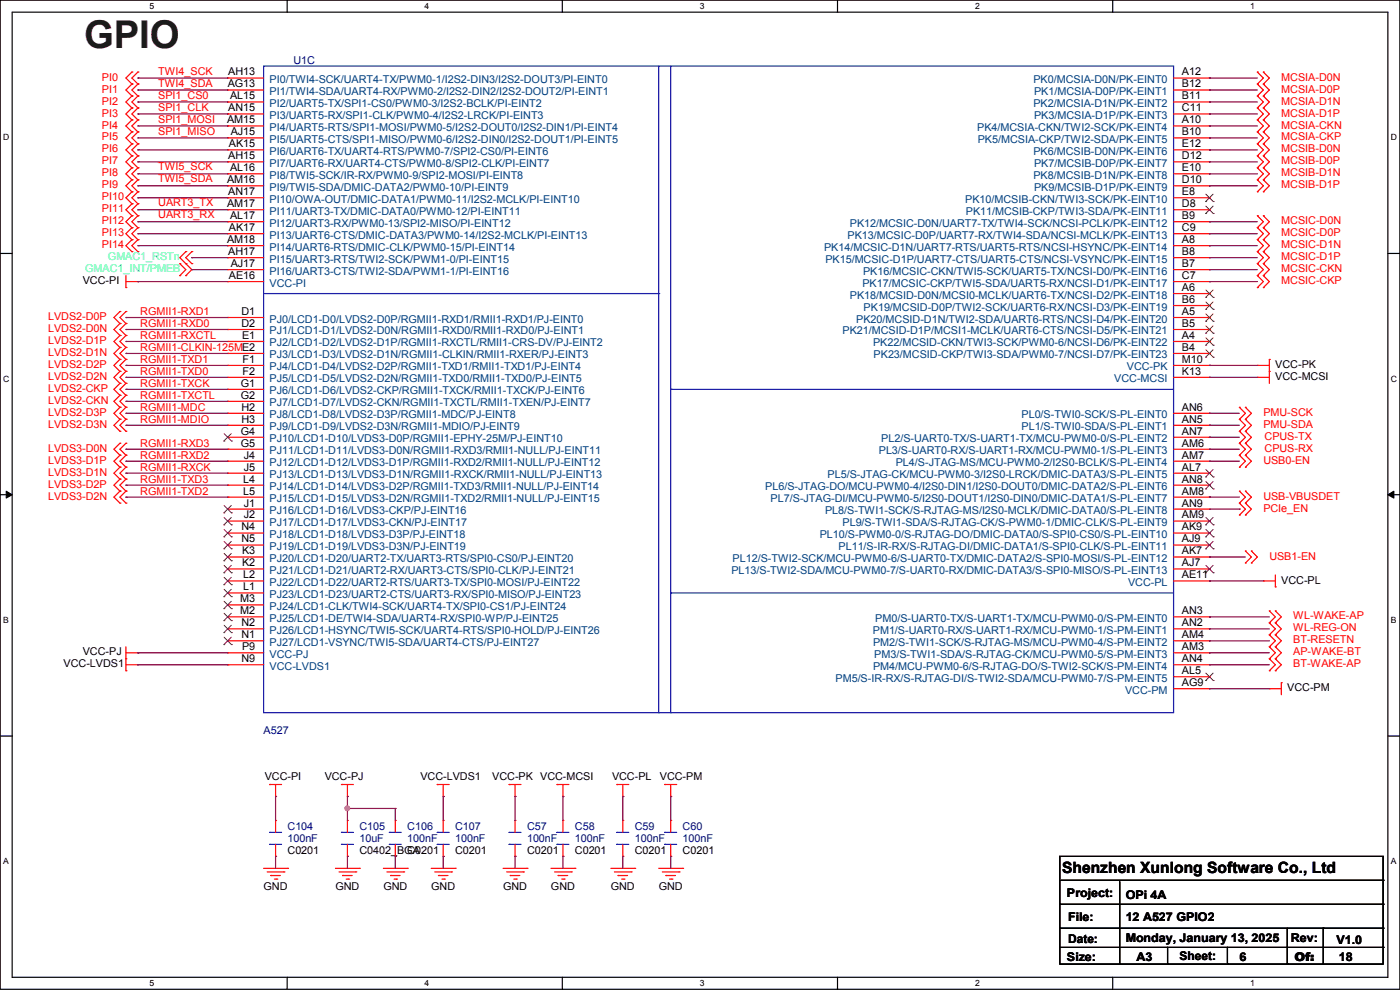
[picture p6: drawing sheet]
<svg xmlns="http://www.w3.org/2000/svg" width="297mm" height="210mm" viewBox="0 0 297 210" stroke-linecap="round" stroke-linejoin="round" font-family="sans-serif">
<defs><g id="words">
<text font-size="8.1" fill="#400000" x="17.8" y="10.1">GPIO</text>
<text font-size="3.3" x="225.3" y="185.3">Shenzhen Xunlong Software Co., Ltd</text>
<g font-size="2.5">
<text x="226.4" y="190.4">Project:</text>
<text x="238.8" y="190.6">OPi 4A</text>
<text x="226.6" y="195.5">File:</text>
<text x="238.8" y="195.5">12 A527 GPIO2</text>
<text x="226.4" y="203.8">Size:</text>
<text x="226.6" y="200">Date:</text>
<text x="238.8" y="199.8">Monday, January 13, 2025</text>
<text x="241.1" y="203.8">A3</text>
<text x="250.2" y="203.6">Sheet:</text>
<text x="262.9" y="203.8">6</text>
<text x="273.9" y="199.8">Rev:</text>
<text x="274.6" y="203.8">Of:</text>
<text x="283.5" y="200.3">V1.0</text>
<text x="284" y="203.8">18</text>
</g>
<g font-size="2.3" fill="#f00">
<text x="21.6" y="17.1">PI0</text>
<text x="33.6" y="15.8">TWI4_SCK</text>
<text x="271.8" y="17.1">MCSIA-D0N</text>
<text x="21.6" y="19.6">PI1</text>
<text x="21.6" y="22.2">PI2</text>
<text x="33.6" y="18.4">TWI4_SDA</text>
<text x="33.6" y="20.9">SPI1_CS0</text>
<text x="33.6" y="23.5">SPI1_CLK</text>
<text x="271.8" y="19.6">MCSIA-D0P</text>
<text x="271.8" y="22.2">MCSIA-D1N</text>
<text x="21.6" y="24.7">PI3</text>
<text x="21.6" y="27.3">PI4</text>
<text x="21.6" y="29.8">PI5</text>
<text x="33.6" y="26">SPI1_MOSI</text>
<text x="33.6" y="28.5">SPI1_MISO</text>
<text x="271.8" y="24.7">MCSIA-D1P</text>
<text x="271.8" y="27.3">MCSIA-CKN</text>
<text x="271.8" y="29.8">MCSIA-CKP</text>
<text x="21.6" y="32.3">PI6</text>
<text x="21.6" y="34.9">PI7</text>
<text x="271.8" y="32.3">MCSIB-D0N</text>
<text x="271.8" y="34.9">MCSIB-D0P</text>
<text x="21.6" y="37.4">PI8</text>
<text x="21.6" y="40">PI9</text>
<text x="33.6" y="36.2">TWI5_SCK</text>
<text x="33.6" y="38.7">TWI5_SDA</text>
<text x="271.8" y="37.4">MCSIB-D1N</text>
<text x="271.8" y="40">MCSIB-D1P</text>
<text x="21.6" y="42.5">PI10</text>
<text x="21.6" y="45">PI11</text>
<text x="21.6" y="47.6">PI12</text>
<text x="33.6" y="43.8">UART3_TX</text>
<text x="33.6" y="46.3">UART3_RX</text>
<text x="271.8" y="47.6">MCSIC-D0N</text>
<text x="21.6" y="50.1">PI13</text>
<text x="21.6" y="52.7">PI14</text>
<text x="271.8" y="50.1">MCSIC-D0P</text>
<text x="271.8" y="52.7">MCSIC-D1N</text>
<text x="271.8" y="55.2">MCSIC-D1P</text>
<text x="271.8" y="57.7">MCSIC-CKN</text>
<text x="271.8" y="60.3">MCSIC-CKP</text>
<text x="10.2" y="70.4">LVDS2-D0N</text>
<text x="10.2" y="67.9">LVDS2-D0P</text>
<text x="29.8" y="69.4">RGMII1-RXD0</text>
<text x="29.8" y="66.8">RGMII1-RXD1</text>
<text x="29.8" y="71.9">RGMII1-RXCTL</text>
<text x="10.2" y="75.5">LVDS2-D1N</text>
<text x="10.2" y="73">LVDS2-D1P</text>
<text x="29.8" y="77">RGMII1-TXD1</text>
<text x="29.8" y="74.5">RGMII1-CLKIN-125ME2</text>
<text x="10.2" y="83.1">LVDS2-CKP</text>
<text x="10.2" y="78.1">LVDS2-D2P</text>
<text x="10.2" y="80.6">LVDS2-D2N</text>
<text x="29.8" y="79.5">RGMII1-TXD0</text>
<text x="29.8" y="82.1">RGMII1-TXCK</text>
<text x="10.2" y="85.7">LVDS2-CKN</text>
<text x="10.2" y="88.2">LVDS2-D3P</text>
<text x="29.8" y="89.7">RGMII1-MDIO</text>
<text x="29.8" y="87.2">RGMII1-MDC</text>
<text x="29.8" y="84.6">RGMII1-TXCTL</text>
<text x="268" y="88.2">PMU-SCK</text>
<text x="10.2" y="90.8">LVDS2-D3N</text>
<text x="10.2" y="95.8">LVDS3-D0N</text>
<text x="29.8" y="94.8">RGMII1-RXD3</text>
<text x="268" y="90.8">PMU-SDA</text>
<text x="268.3" y="93.3">CPUS-TX</text>
<text x="268.3" y="95.8">CPUS-RX</text>
<text x="10.2" y="100.9">LVDS3-D1N</text>
<text x="10.2" y="98.4">LVDS3-D1P</text>
<text x="29.8" y="99.9">RGMII1-RXCK</text>
<text x="29.8" y="97.3">RGMII1-RXD2</text>
<text x="268" y="98.4">USB0-EN</text>
<text x="10.2" y="103.5">LVDS3-D2P</text>
<text x="10.2" y="106">LVDS3-D2N</text>
<text x="29.8" y="102.4">RGMII1-TXD3</text>
<text x="29.8" y="104.9">RGMII1-TXD2</text>
<text x="268" y="106">USB-VBUSDET</text>
<text x="268" y="108.5">PCIe_EN</text>
<text x="269.3" y="118.7">USB1-EN</text>
<text x="274.4" y="131.4">WL-WAKE-AP</text>
<text x="274.4" y="133.9">WL-REG-ON</text>
<text x="274.4" y="136.5">BT-RESETN</text>
<text x="274.4" y="139">AP-WAKE-BT</text>
<text x="274.4" y="141.6">BT-WAKE-AP</text>
</g>
<g font-size="2.3">
<text x="48.4" y="16">AH13</text>
<text x="250.7" y="16">A12</text>
<text x="48.3" y="18.5">AG13</text>
<text x="48.4" y="23.6">AN15</text>
<text x="48.8" y="21.1">AL15</text>
<text x="250.7" y="18.5">B12</text>
<text x="250.7" y="21.1">B11</text>
<text x="250.7" y="23.6">C11</text>
<text x="48.2" y="26.2">AM15</text>
<text x="48.9" y="28.7">AJ15</text>
<text x="250.7" y="26.2">A10</text>
<text x="250.7" y="28.7">B10</text>
<text x="48.4" y="33.8">AH15</text>
<text x="48.6" y="31.2">AK15</text>
<text x="250.7" y="31.2">E12</text>
<text x="250.7" y="33.8">D12</text>
<text x="48.2" y="38.9">AM16</text>
<text x="48.4" y="41.4">AN17</text>
<text x="48.8" y="36.3">AL16</text>
<text x="250.7" y="36.3">E10</text>
<text x="250.7" y="38.9">D10</text>
<text x="250.7" y="41.4">E8</text>
<text x="48.2" y="43.9">AM17</text>
<text x="48.8" y="46.5">AL17</text>
<text x="250.7" y="43.9">D8</text>
<text x="250.7" y="46.5">B9</text>
<text x="48.2" y="51.6">AM18</text>
<text x="48.6" y="49">AK17</text>
<text x="250.7" y="49">C9</text>
<text x="250.7" y="51.6">A8</text>
<text x="48.4" y="54.1">AH17</text>
<text x="48.6" y="59.2">AE16</text>
<text x="48.9" y="56.6">AJ17</text>
<text x="250.7" y="54.1">B8</text>
<text x="250.7" y="56.6">B7</text>
<text x="250.7" y="59.2">C7</text>
<text x="17.6" y="60.3">VCC-PI</text>
<text x="250.7" y="61.7">A6</text>
<text x="250.7" y="64.3">B6</text>
<text x="51.2" y="66.8">D1</text>
<text x="51.2" y="69.3">D2</text>
<text x="51.4" y="71.9">E1</text>
<text x="250.7" y="66.8">A5</text>
<text x="250.7" y="69.3">B5</text>
<text x="250.7" y="71.9">A4</text>
<text x="51.5" y="77">F1</text>
<text x="250.7" y="74.4">B4</text>
<text x="250.7" y="77">M10</text>
<text x="51.1" y="82">G1</text>
<text x="51.5" y="79.5">F2</text>
<text x="250.7" y="79.5">K13</text>
<text x="270.6" y="78.1">VCC-PK</text>
<text x="270.6" y="80.6">VCC-MCSI</text>
<text x="51.1" y="84.6">G2</text>
<text x="51.2" y="87.1">H2</text>
<text x="51.2" y="89.7">H3</text>
<text x="250.7" y="87.1">AN6</text>
<text x="250.7" y="89.7">AN5</text>
<text x="51.1" y="92.2">G4</text>
<text x="51.1" y="94.7">G5</text>
<text x="250.7" y="92.2">AN7</text>
<text x="250.7" y="94.7">AM6</text>
<text x="51.7" y="97.3">J4</text>
<text x="51.7" y="99.8">J5</text>
<text x="250.7" y="97.3">AM7</text>
<text x="250.7" y="99.8">AL7</text>
<text x="51.6" y="102.4">L4</text>
<text x="51.6" y="104.9">L5</text>
<text x="51.7" y="107.4">J1</text>
<text x="250.7" y="102.4">AN8</text>
<text x="250.7" y="104.9">AM8</text>
<text x="250.7" y="107.4">AN9</text>
<text x="51.2" y="112.5">N4</text>
<text x="51.7" y="110">J2</text>
<text x="250.7" y="110">AM9</text>
<text x="250.7" y="112.5">AK9</text>
<text x="51.2" y="115.1">N5</text>
<text x="51.4" y="117.6">K3</text>
<text x="250.7" y="115.1">AJ9</text>
<text x="250.7" y="117.6">AK7</text>
<text x="51.4" y="120.1">K2</text>
<text x="51.6" y="122.7">L2</text>
<text x="51.6" y="125.2">L1</text>
<text x="250.7" y="120.1">AJ7</text>
<text x="250.7" y="122.7">AE11</text>
<text x="271.8" y="123.8">VCC-PL</text>
<text x="51" y="127.8">M3</text>
<text x="51" y="130.3">M2</text>
<text x="250.7" y="130.3">AN3</text>
<text x="51.2" y="132.8">N2</text>
<text x="51.2" y="135.4">N1</text>
<text x="51.4" y="137.9">P9</text>
<text x="250.7" y="132.8">AN2</text>
<text x="250.7" y="135.4">AM4</text>
<text x="250.7" y="137.9">AM3</text>
<text x="13.5" y="141.6">VCC-LVDS1</text>
<text x="17.6" y="139">VCC-PJ</text>
<text x="51.2" y="140.5">N9</text>
<text x="250.7" y="140.5">AN4</text>
<text x="250.7" y="143">AL5</text>
<text x="250.7" y="145.5">AG9</text>
<text x="273.1" y="146.6">VCC-PM</text>
<text x="56.2" y="165.4">VCC-PI</text>
<text x="68.9" y="165.4">VCC-PJ</text>
<text x="89.2" y="165.4">VCC-LVDS1</text>
<text x="104.4" y="165.4">VCC-PK VCC-MCSI</text>
<text x="129.8" y="165.4">VCC-PL</text>
<text x="140" y="165.4">VCC-PM</text>
<text x="61" y="181.2">C0201</text>
<text x="76.2" y="181.2">C0402_</text>
<text x="84.2" y="181.2">BGA</text>
<text x="86.4" y="181.2">C0201</text>
<text x="96.6" y="181.2">C0201</text>
<text x="111.8" y="181.2">C0201</text>
<text x="122" y="181.2">C0201</text>
<text x="134.7" y="181.2">C0201</text>
<text x="144.8" y="181.2">C0201</text>
<text x="55.9" y="188.8">GND</text>
<text x="71.2" y="188.8">GND</text>
<text x="81.3" y="188.8">GND</text>
<text x="91.5" y="188.8">GND</text>
<text x="106.7" y="188.8">GND</text>
<text x="116.9" y="188.8">GND</text>
<text x="129.6" y="188.8">GND</text>
<text x="139.7" y="188.8">GND</text>
</g>
<g font-size="2.3" fill="#004080">
<text x="57.2" y="17.6">PI0/TWI4-SCK/UART4-TX/PWM0-1/I2S2-DIN3/I2S2-DOUT3/PI-EINT0</text>
<text x="219.2" y="17.6">PK0/MCSIA-D0N/PK-EINT0</text>
<text x="57.2" y="20.2">PI1/TWI4-SDA/UART4-RX/PWM0-2/I2S2-DIN2/I2S2-DOUT2/PI-EINT1</text>
<text x="57.2" y="22.7">PI2/UART5-TX/SPI1-CS0/PWM0-3/I2S2-BCLK/PI-EINT2</text>
<text x="219.2" y="22.7">PK2/MCSIA-D1N/PK-EINT2</text>
<text x="219.4" y="20.2">PK1/MCSIA-D0P/PK-EINT1</text>
<text x="57.2" y="25.2">PI3/UART5-RX/SPI1-CLK/PWM0-4/I2S2-LRCK/PI-EINT3</text>
<text x="57.2" y="27.8">PI4/UART5-RTS/SPI1-MOSI/PWM0-5/I2S2-DOUT0/I2S2-DIN1/PI-EINT4</text>
<text x="207.3" y="27.8">PK4/MCSIA-CKN/TWI2-SCK/PK-EINT4</text>
<text x="219.4" y="25.2">PK3/MCSIA-D1P/PK-EINT3</text>
<text x="57.2" y="30.3">PI5/UART5-CTS/SPI1-MISO/PWM0-6/I2S2-DIN0/I2S2-DOUT1/PI-EINT5</text>
<text x="57.2" y="32.9">PI6/UART6-TX/UART4-RTS/PWM0-7/SPI2-CS0/PI-EINT6</text>
<text x="57.2" y="35.4">PI7/UART6-RX/UART4-CTS/PWM0-8/SPI2-CLK/PI-EINT7</text>
<text x="207.4" y="30.3">PK5/MCSIA-CKP/TWI2-SDA/PK-EINT5</text>
<text x="219.2" y="32.9">PK6/MCSIB-D0N/PK-EINT6</text>
<text x="219.4" y="35.4">PK7/MCSIB-D0P/PK-EINT7</text>
<text x="57.2" y="37.9">PI8/TWI5-SCK/IR-RX/PWM0-9/SPI2-MOSI/PI-EINT8</text>
<text x="57.2" y="40.5">PI9/TWI5-SDA/DMIC-DATA2/PWM0-10/PI-EINT9</text>
<text x="219.2" y="37.9">PK8/MCSIB-D1N/PK-EINT8</text>
<text x="219.4" y="40.5">PK9/MCSIB-D1P/PK-EINT9</text>
<text x="57.2" y="43">PI10/OWA-OUT/DMIC-DATA1/PWM0-11/I2S2-MCLK/PI-EINT10</text>
<text x="57.2" y="45.6">PI11/UART3-TX/DMIC-DATA0/PWM0-12/PI-EINT11</text>
<text x="204.8" y="43">PK10/MCSIB-CKN/TWI3-SCK/PK-EINT10</text>
<text x="204.9" y="45.6">PK11/MCSIB-CKP/TWI3-SDA/PK-EINT11</text>
<text x="57.2" y="48.1">PI12/UART3-RX/PWM0-13/SPI2-MISO/PI-EINT12</text>
<text x="57.2" y="50.6">PI13/UART6-CTS/DMIC-DATA3/PWM0-14/I2S2-MCLK/PI-EINT13</text>
<text x="57.2" y="53.2">PI14/UART6-RTS/DMIC-CLK/PWM0-15/PI-EINT14</text>
<text x="174.8" y="53.2">PK14/MCSIC-D1N/UART7-RTS/UART5-RTS/NCSI-HSYNC/PK-EINT14</text>
<text x="179.8" y="50.6">PK13/MCSIC-D0P/UART7-RX/TWI4-SDA/NCSI-MCLK/PK-EINT13</text>
<text x="180.3" y="48.1">PK12/MCSIC-D0N/UART7-TX/TWI4-SCK/NCSI-PCLK/PK-EINT12</text>
<text x="57.2" y="55.7">PI15/UART3-RTS/TWI2-SCK/PWM1-0/PI-EINT15</text>
<text x="57.2" y="58.3">PI16/UART3-CTS/TWI2-SDA/PWM1-1/PI-EINT16</text>
<text x="175.1" y="55.7">PK15/MCSIC-D1P/UART7-CTS/UART5-CTS/NCSI-VSYNC/PK-EINT15</text>
<text x="183.1" y="58.3">PK16/MCSIC-CKN/TWI5-SCK/UART5-TX/NCSI-D0/PK-EINT16</text>
<text x="57.2" y="60.8">VCC-PI</text>
<text x="180.3" y="63.3">PK18/MCSID-D0N/MCSI0-MCLK/UART6-TX/NCSI-D2/PK-EINT18</text>
<text x="183" y="60.8">PK17/MCSIC-CKP/TWI5-SDA/UART5-RX/NCSI-D1/PK-EINT17</text>
<text x="183.2" y="65.9">PK19/MCSID-D0P/TWI2-SCK/UART6-RX/NCSI-D3/PK-EINT19</text>
<text x="57.2" y="68.4">PJ0/LCD1-D0/LVDS2-D0P/RGMII1-RXD1/RMII1-RXD1/PJ-EINT0</text>
<text x="57.2" y="71">PJ1/LCD1-D1/LVDS2-D0N/RGMII1-RXD0/RMII1-RXD0/PJ-EINT1</text>
<text x="178.7" y="71">PK21/MCSID-D1P/MCSI1-MCLK/UART6-CTS/NCSI-D5/PK-EINT21</text>
<text x="181.7" y="68.4">PK20/MCSID-D1N/TWI2-SDA/UART6-RTS/NCSI-D4/PK-EINT20</text>
<text x="57.2" y="73.5">PJ2/LCD1-D2/LVDS2-D1P/RGMII1-RXCTL/RMII1-CRS-DV/PJ-EINT2</text>
<text x="57.2" y="76">PJ3/LCD1-D3/LVDS2-D1N/RGMII1-CLKIN/RMII1-RXER/PJ-EINT3</text>
<text x="185.2" y="73.5">PK22/MCSID-CKN/TWI3-SCK/PWM0-6/NCSI-D6/PK-EINT22</text>
<text x="185.3" y="76">PK23/MCSID-CKP/TWI3-SDA/PWM0-7/NCSI-D7/PK-EINT23</text>
<text x="57.2" y="78.6">PJ4/LCD1-D4/LVDS2-D2P/RGMII1-TXD1/RMII1-TXD1/PJ-EINT4</text>
<text x="57.2" y="81.1">PJ5/LCD1-D5/LVDS2-D2N/RGMII1-TXD0/RMII1-TXD0/PJ-EINT5</text>
<text x="57.2" y="83.7">PJ6/LCD1-D6/LVDS2-CKP/RGMII1-TXCK/RMII1-TXCK/PJ-EINT6</text>
<text x="236.4" y="81.1">VCC-MCSI</text>
<text x="239.1" y="78.6">VCC-PK</text>
<text x="57.2" y="86.2">PJ7/LCD1-D7/LVDS2-CKN/RGMII1-TXCTL/RMII1-TXEN/PJ-EINT7</text>
<text x="57.2" y="88.7">PJ8/LCD1-D8/LVDS2-D3P/RGMII1-MDC/PJ-EINT8</text>
<text x="216.7" y="88.7">PL0/S-TWI0-SCK/S-PL-EINT0</text>
<text x="57.2" y="91.3">PJ9/LCD1-D9/LVDS2-D3N/RGMII1-MDIO/PJ-EINT9</text>
<text x="57.2" y="93.8">PJ10/LCD1-D10/LVDS3-D0P/RGMII1-EPHY-25M/PJ-EINT10</text>
<text x="186.9" y="93.8">PL2/S-UART0-TX/S-UART1-TX/MCU-PWM0-0/S-PL-EINT2</text>
<text x="216.7" y="91.3">PL1/S-TWI0-SDA/S-PL-EINT1</text>
<text x="57.2" y="96.4">PJ11/LCD1-D11/LVDS3-D0N/RGMII1-RXD3/RMII1-NULL/PJ-EINT11</text>
<text x="57.2" y="98.9">PJ12/LCD1-D12/LVDS3-D1P/RGMII1-RXD2/RMII1-NULL/PJ-EINT12</text>
<text x="57.2" y="101.4">PJ13/LCD1-D13/LVDS3-D1N/RGMII1-RXCK/RMII1-NULL/PJ-EINT13</text>
<text x="175.6" y="101.4">PL5/S-JTAG-CK/MCU-PWM0-3/I2S0-LRCK/DMIC-DATA3/S-PL-EINT5</text>
<text x="186.4" y="96.4">PL3/S-UART0-RX/S-UART1-RX/MCU-PWM0-1/S-PL-EINT3</text>
<text x="190" y="98.9">PL4/S-JTAG-MS/MCU-PWM0-2/I2S0-BCLK/S-PL-EINT4</text>
<text x="57.2" y="104">PJ14/LCD1-D14/LVDS3-D2P/RGMII1-TXD3/RMII1-NULL/PJ-EINT14</text>
<text x="57.2" y="106.5">PJ15/LCD1-D15/LVDS3-D2N/RGMII1-TXD2/RMII1-NULL/PJ-EINT15</text>
<text x="162.3" y="104">PL6/S-JTAG-DO/MCU-PWM0-4/I2S0-DIN1/I2S0-DOUT0/DMIC-DATA2/S-PL-EINT6</text>
<text x="163.5" y="106.5">PL7/S-JTAG-DI/MCU-PWM0-5/I2S0-DOUT1/I2S0-DIN0/DMIC-DATA1/S-PL-EINT7</text>
<text x="57.2" y="109.1">PJ16/LCD1-D16/LVDS3-CKP/PJ-EINT16</text>
<text x="57.2" y="111.6">PJ17/LCD1-D17/LVDS3-CKN/PJ-EINT17</text>
<text x="175" y="109.1">PL8/S-TWI1-SCK/S-RJTAG-MS/I2S0-MCLK/DMIC-DATA0/S-PL-EINT8</text>
<text x="178.7" y="111.6">PL9/S-TWI1-SDA/S-RJTAG-CK/S-PWM0-1/DMIC-CLK/S-PL-EINT9</text>
<text x="57.2" y="114.1">PJ18/LCD1-D18/LVDS3-D3P/PJ-EINT18</text>
<text x="57.2" y="116.7">PJ19/LCD1-D19/LVDS3-D3N/PJ-EINT19</text>
<text x="57.2" y="119.2">PJ20/LCD1-D20/UART2-TX/UART3-RTS/SPI0-CS0/PJ-EINT20</text>
<text x="155.4" y="119.2">PL12/S-TWI2-SCK/MCU-PWM0-6/S-UART0-TX/DMIC-DATA2/S-SPI0-MOSI/S-PL-EINT12</text>
<text x="173.9" y="114.1">PL10/S-PWM0-0/S-RJTAG-DO/DMIC-DATA0/S-SPI0-CS0/S-PL-EINT10</text>
<text x="177.9" y="116.7">PL11/S-IR-RX/S-RJTAG-DI/DMIC-DATA1/S-SPI0-CLK/S-PL-EINT11</text>
<text x="57.2" y="121.8">PJ21/LCD1-D21/UART2-RX/UART3-CTS/SPI0-CLK/PJ-EINT21</text>
<text x="57.2" y="124.3">PJ22/LCD1-D22/UART2-RTS/UART3-TX/SPI0-MOSI/PJ-EINT22</text>
<text x="155.2" y="121.8">PL13/S-TWI2-SDA/MCU-PWM0-7/S-UART0-RX/DMIC-DATA3/S-SPI0-MISO/S-PL-EINT13</text>
<text x="239.3" y="124.3">VCC-PL</text>
<text x="57.2" y="126.8">PJ23/LCD1-D23/UART2-CTS/UART3-RX/SPI0-MISO/PJ-EINT23</text>
<text x="57.2" y="129.4">PJ24/LCD1-CLK/TWI4-SCK/UART4-TX/SPI0-CS1/PJ-EINT24</text>
<text x="57.2" y="131.9">PJ25/LCD1-DE/TWI4-SDA/UART4-RX/SPI0-WP/PJ-EINT25</text>
<text x="185.7" y="131.9">PM0/S-UART0-TX/S-UART1-TX/MCU-PWM0-0/S-PM-EINT0</text>
<text x="57.2" y="134.5">PJ26/LCD1-HSYNC/TWI5-SCK/UART4-RTS/SPI0-HOLD/PJ-EINT26</text>
<text x="57.2" y="137">PJ27/LCD1-VSYNC/TWI5-SDA/UART4-CTS/PJ-EINT27</text>
<text x="185.2" y="134.5">PM1/S-UART0-RX/S-UART1-RX/MCU-PWM0-1/S-PM-EINT1</text>
<text x="185.2" y="137">PM2/S-TWI1-SCK/S-RJTAG-MS/MCU-PWM0-4/S-PM-EINT2</text>
<text x="57.2" y="139.5">VCC-PJ</text>
<text x="57.2" y="142.1">VCC-LVDS1</text>
<text x="185.2" y="142.1">PM4/MCU-PWM0-6/S-RJTAG-DO/S-TWI2-SCK/S-PM-EINT4</text>
<text x="185.5" y="139.5">PM3/S-TWI1-SDA/S-RJTAG-CK/MCU-PWM0-5/S-PM-EINT3</text>
<text x="177.2" y="144.6">PM5/S-IR-RX/S-RJTAG-DI/S-TWI2-SDA/MCU-PWM0-7/S-PM-EINT5</text>
<text x="238.7" y="147.2">VCC-PM</text>
</g>
<g font-size="2.3" fill="#000080">
<text x="62.3" y="13.5">U1C</text>
<text x="55.9" y="155.8">A527</text>
<text x="61" y="176.1">C104</text>
<text x="61" y="178.6">100nF</text>
<text x="76.2" y="176.1">C105</text>
<text x="76.2" y="178.6">10uF</text>
<text x="86.4" y="176.1">C106</text>
<text x="86.4" y="178.6">100nF</text>
<text x="96.6" y="176.1">C107</text>
<text x="96.6" y="178.6">100nF</text>
<text x="111.8" y="176.1">C57</text>
<text x="111.8" y="178.6">100nF</text>
<text x="122" y="176.1">C58</text>
<text x="122" y="178.6">100nF</text>
<text x="134.7" y="176.1">C59</text>
<text x="134.7" y="178.6">100nF</text>
<text x="144.8" y="176.1">C60</text>
<text x="144.8" y="178.6">100nF</text>
</g>
<g font-size="2.3" fill="#00ff80">
<text x="18.1" y="57.7">GMAC1_INT/PMEB</text>
<text x="22.9" y="55.2">GMAC1_RSTn</text>
</g>
<g font-size="1.8">
<text x="31.7" y="1.9">5</text>
<text x="90.1" y="1.9">4</text>
<text x="148.5" y="1.9">3</text>
<text x="206.8" y="1.9">2</text>
<text x="265.2" y="1.9">1</text>
<text x=".7" y="29.8">D</text>
<text x="295.1" y="29.8">D</text>
<text x=".7" y="80.9">C</text>
<text x="295.1" y="80.9">C</text>
<text x=".7" y="132.1">B</text>
<text x="295.1" y="132.1">B</text>
<text x=".7" y="183.3">A</text>
<text x="295.1" y="183.3">A</text>
<text x="31.7" y="209.2">5</text>
<text x="90.1" y="209.2">4</text>
<text x="148.5" y="209.2">3</text>
<text x="206.8" y="209.2">2</text>
<text x="265.2" y="209.2">1</text>
</g>
</g></defs>
<g fill="none" stroke="#000" stroke-width=".25">
<path d="M0 0h297v209.8h-297zM2.6 2.6h291.8v204.7h-291.8zM60.9 0v2.6M119.3 0v2.6M177.7 0v2.6M236.1 0v2.6M0 53.8h2.6M294.4 53.8h2.6M0 104.9h2.6M294.4 104.9h2.6M0 156.1h2.6M294.4 156.1h2.6"/>
<path d="M224.8 181.7h68.6v22.8h-68.6zM224.8 191.8h68.6M224.8 196.9h68.6M225.1 186.7h68.3M237.5 187v17.5M273.1 196.9v7.6M280.7 196.9h.1M280.7 196.9v7.6M293.4 186.7h.1M293.4 191.8h.1M293.4 196.9h.1M60.9 207.3v2.5"/>
<path d="M119.3 207.3v2.5M177.7 207.3v2.5M224.8 201h68.6M236.1 207.3v2.5M237.5 204.5h.1M247.7 204.5h.1M247.7 201v3.5M260.4 204.5h.1M260.4 201v3.5M273.1 204.5h.1M293.4 201h.1"/>
</g>
<path d="M1.3 104.2l1.3 .7-1.3 .8zM294.4 104.9l1.3-.7v1.5z" fill="#000"/>
<path d="M1.3 104.2l1.3 .7-1.3 .8zM294.4 104.9l1.3-.7v1.5z" fill="none" stroke="#000" stroke-width=".21"/>
<g fill="none" stroke="#f00" stroke-width=".25">
<path d="M28 15.3h.1M28 17.8h.1M28 15.3l-1.3 1.3 1.3 1.2M28 17.8l-1.3 1.3 1.3 1.3M29.3 15.3h.1M29.3 17.8h.1M29.3 15.3l-1.3 1.3 1.3 1.2M29.3 17.8l-1.3 1.3 1.3 1.3M48.3 16.6h.1M48.3 19.1h.1M48.3 16.6h7.6M48.3 19.1h7.6"/>
<path d="M249 16.6h7.6M249 19.1h7.6M256.6 16.6h.1M256.6 19.1h.1M266.7 17.8h.1M266.7 15.3h.1M266.7 15.3l1.3 1.3-1.3 1.2M266.7 17.8l1.3 1.3-1.3 1.3M268 17.8h.1M268 15.3h.1M268 15.3l1.3 1.3-1.3 1.2M268 17.8l1.3 1.3-1.3 1.3"/>
<path d="M28 20.4h.1M28 22.9h.1M28 25.4h.1M28 28h.1M28 30.5h.1M28 33.1h.1M28 35.6h.1M28 38.1h.1M28 20.4l-1.3 1.2 1.3 1.3M28 22.9l-1.3 1.3 1.3 1.2M28 25.4l-1.3 1.3 1.3 1.3M28 28l-1.3 1.3 1.3 1.2"/>
<path d="M28 30.5l-1.3 1.3 1.3 1.3M28 33.1l-1.3 1.2 1.3 1.3M28 35.6l-1.3 1.3 1.3 1.2M28 38.1l-1.3 1.3 1.3 1.3M29.3 20.4h.1M29.3 22.9h.1M29.3 25.4h.1M29.3 28h.1M29.3 30.5h.1M29.3 33.1h.1M29.3 35.6h.1M29.3 38.1h.1"/>
<path d="M29.3 20.4l-1.3 1.2 1.3 1.3M29.3 22.9l-1.3 1.3 1.3 1.2M29.3 25.4l-1.3 1.3 1.3 1.3M29.3 28l-1.3 1.3 1.3 1.2M29.3 30.5l-1.3 1.3 1.3 1.3M29.3 33.1l-1.3 1.2 1.3 1.3M29.3 35.6l-1.3 1.3 1.3 1.2M29.3 38.1l-1.3 1.3 1.3 1.3M48.3 21.6h.1M48.3 24.2h.1M48.3 26.7h.1M48.3 29.3h.1"/>
<path d="M48.3 31.8h.1M48.3 34.3h.1M48.3 36.9h.1M48.3 39.4h.1M48.3 21.6h7.6M48.3 24.2h7.6M48.3 26.7h7.6M48.3 29.3h7.6M48.3 31.8h7.6M48.3 34.3h7.6M48.3 36.9h7.6M48.3 39.4h7.6"/>
<path d="M249 21.6h7.6M249 24.2h7.6M249 26.7h7.6M249 29.3h7.6M249 31.8h7.6M249 34.3h7.6M249 36.9h7.6M249 39.4h7.6M256.6 21.6h.1M256.6 24.2h.1M256.6 26.7h.1M256.6 29.3h.1"/>
<path d="M256.6 31.8h.1M256.6 34.3h.1M256.6 36.9h.1M256.6 39.4h.1M266.7 20.4h.1M266.7 22.9h.1M266.7 25.4h.1M266.7 28h.1M266.7 30.5h.1M266.7 33.1h.1M266.7 35.6h.1M266.7 38.1h.1"/>
<path d="M266.7 20.4l1.3 1.2-1.3 1.3M266.7 22.9l1.3 1.3-1.3 1.2M266.7 25.4l1.3 1.3-1.3 1.3M266.7 28l1.3 1.3-1.3 1.2M266.7 30.5l1.3 1.3-1.3 1.3M266.7 33.1l1.3 1.2-1.3 1.3M266.7 35.6l1.3 1.3-1.3 1.2M266.7 38.1l1.3 1.3-1.3 1.3M268 20.4h.1M268 22.9h.1M268 25.4h.1M268 28h.1"/>
<path d="M268 30.5h.1M268 33.1h.1M268 35.6h.1M268 38.1h.1M268 20.4l1.3 1.2-1.3 1.3M268 22.9l1.3 1.3-1.3 1.2M268 25.4l1.3 1.3-1.3 1.3M268 28l1.3 1.3-1.3 1.2M268 30.5l1.3 1.3-1.3 1.3M268 33.1l1.3 1.2-1.3 1.3M268 35.6l1.3 1.3-1.3 1.2M268 38.1l1.3 1.3-1.3 1.3"/>
<path d="M26.7 59.7h2.6M26.7 58.5v2.5M28 40.7h.1M28 43.2h.1M28 45.8h.1M28 48.3h.1M28 50.8h.1M28 53.4h.1M28 40.7l-1.3 1.3 1.3 1.2M28 43.2l-1.3 1.3 1.3 1.3M28 45.8l-1.3 1.2 1.3 1.3M28 48.3l-1.3 1.3 1.3 1.2"/>
<path d="M28 50.8l-1.3 1.3 1.3 1.3M29.3 59.7h.1M29.3 40.7h.1M29.3 43.2h.1M29.3 45.8h.1M29.3 48.3h.1M29.3 50.8h.1M29.3 53.4h.1M29.3 40.7l-1.3 1.3 1.3 1.2M29.3 43.2l-1.3 1.3 1.3 1.3M29.3 45.8l-1.3 1.2 1.3 1.3M29.3 48.3l-1.3 1.3 1.3 1.2"/>
<path d="M29.3 50.8l-1.3 1.3 1.3 1.3M38.1 58.5h.1M38.1 55.9h.1M38.1 55.9l1.3 1.3-1.3 1.3M39.4 53.4h.1M39.4 55.9h.1M39.4 58.5h.1M39.4 53.4l-1.3 1.3 2.6 2.5-1.3 1.3M40.7 53.4h.1M40.7 55.9h.1M40.7 53.4l-1.3 1.3 1.3 1.2M48.3 42h.1"/>
<path d="M48.3 44.5h.1M48.3 47h.1M48.3 49.6h.1M48.3 52.1h.1M48.3 54.7h.1M48.3 57.2h.1M48.3 59.7h.1M48.3 59.7h7.6M48.3 42h7.6M48.3 44.5h7.6M48.3 47h7.6M48.3 49.6h7.6"/>
<path d="M48.3 52.1h7.6M48.3 54.7h7.6M48.3 57.2h7.6M249 59.7h7.6M249 42h7.6M249 44.5h7.6M249 47h7.6M249 49.6h7.6M249 52.1h7.6M249 54.7h7.6M249 57.2h7.6M256.6 42h.1"/>
<path d="M256.6 44.5h.1M256.6 47h.1M256.6 49.6h.1M256.6 52.1h.1M256.6 54.7h.1M256.6 57.2h.1M256.6 59.7h.1M266.7 40.7h.1M266.7 48.3h.1M266.7 45.8h.1M266.7 50.8h.1M266.7 53.4h.1"/>
<path d="M266.7 55.9h.1M266.7 58.5h.1M266.7 45.8l1.3 1.2-1.3 1.3M266.7 48.3l1.3 1.3-1.3 1.2M266.7 50.8l1.3 1.3-1.3 1.3M266.7 53.4l1.3 1.3-1.3 1.2M266.7 55.9l1.3 1.3-1.3 1.3M266.7 58.5l1.3 1.2-1.3 1.3M268 40.7h.1M268 48.3h.1M268 45.8h.1M268 50.8h.1"/>
<path d="M268 53.4h.1M268 55.9h.1M268 58.5h.1M268 45.8l1.3 1.2-1.3 1.3M268 48.3l1.3 1.3-1.3 1.2M268 50.8l1.3 1.3-1.3 1.3M268 53.4l1.3 1.3-1.3 1.2M268 55.9l1.3 1.3-1.3 1.3M268 58.5l1.3 1.2-1.3 1.3M25.4 68.6h.1M25.4 71.2h.1M25.4 66.1h.1"/>
<path d="M25.4 73.7h.1M25.4 76.2h.1M25.4 78.8h.1M25.4 68.6l-1.2 1.3 1.2 1.3M25.4 71.2l-1.2 1.2 1.2 1.3M25.4 66.1l-1.2 1.3 1.2 1.2M25.4 73.7l-1.2 1.3 1.2 1.2M25.4 76.2l-1.2 1.3 1.2 1.3M25.4 78.8l-1.2 1.3 1.2 1.2M26.7 61h.1M26.7 68.6h.1M26.7 71.2h.1"/>
<path d="M26.7 66.1h.1M26.7 73.7h.1M26.7 76.2h.1M26.7 78.8h.1M26.7 66.1l-1.3 1.3 1.3 1.2M26.7 71.2l-1.3 1.2 1.3 1.3M26.7 68.6l-1.3 1.3 1.3 1.3M26.7 73.7l-1.3 1.3 1.3 1.2M26.7 76.2l-1.3 1.3 1.3 1.3M26.7 78.8l-1.3 1.3 1.3 1.2M48.3 67.4h.1M48.3 69.9h.1"/>
<path d="M48.3 72.4h.1M48.3 75h.1M48.3 77.5h.1M48.3 77.5h7.6M48.3 67.4h7.6M48.3 69.9h7.6M48.3 72.4h7.6M48.3 75h7.6M249 77.5h7.6M249 67.4h7.6M249 69.9h7.6M249 72.4h7.6"/>
<path d="M249 75h7.6M249 62.3h7.6M249 64.8h7.6M256.6 62.3h.1M256.6 64.8h.1M256.6 67.4h.1M256.6 69.9h.1M256.6 72.4h.1M256.6 75h.1M256.6 77.5h.1M266.7 77.5h.1M266.7 61h.1"/>
<path d="M266.7 77.5h2.6M268 61h.1M269.3 76.2h.1M269.3 78.8h.1M269.3 76.2v5.1M25.4 83.9h.1M25.4 86.4h.1M25.4 81.3h.1M25.4 88.9h.1M25.4 91.5h.1M25.4 99.1h.1M25.4 94h.1"/>
<path d="M25.4 96.6h.1M25.4 83.9l-1.2 1.2 1.2 1.3M25.4 81.3l-1.2 1.3 1.2 1.3M25.4 88.9l-1.2 1.3 1.2 1.3M25.4 86.4l-1.2 1.3 1.2 1.2M25.4 99.1l-1.2 1.3 1.2 1.2M25.4 94l-1.2 1.3 1.2 1.3M25.4 96.6l-1.2 1.2 1.2 1.3M26.7 83.9h.1M26.7 86.4h.1M26.7 81.3h.1M26.7 88.9h.1"/>
<path d="M26.7 91.5h.1M26.7 99.1h.1M26.7 94h.1M26.7 96.6h.1M26.7 83.9l-1.3 1.2 1.3 1.3M26.7 81.3l-1.3 1.3 1.3 1.3M26.7 88.9l-1.3 1.3 1.3 1.3M26.7 86.4l-1.3 1.3 1.3 1.2M26.7 99.1l-1.3 1.3 1.3 1.2M26.7 94l-1.3 1.3 1.3 1.3M26.7 96.6l-1.3 1.2 1.3 1.3M48.3 80.1h.1"/>
<path d="M48.3 82.6h.1M48.3 85.1h.1M48.3 87.7h.1M48.3 90.2h.1M48.3 92.8h.1M48.3 95.3h.1M48.3 97.8h.1M48.3 80.1h7.6M48.3 82.6h7.6M48.3 85.1h7.6M48.3 87.7h7.6M48.3 90.2h7.6"/>
<path d="M48.3 92.8h7.6M48.3 95.3h7.6M48.3 97.8h7.6M249 80.1h7.6M249 87.7h7.6M249 90.2h7.6M249 92.8h7.6M249 95.3h7.6M249 97.8h7.6M256.6 80.1h.1M256.6 87.7h.1M256.6 90.2h.1"/>
<path d="M256.6 92.8h.1M256.6 95.3h.1M256.6 97.8h.1M262.9 88.9h.1M262.9 86.4h.1M262.9 91.5h.1M262.9 99.1h.1M262.9 96.6h.1M262.9 94h.1M262.9 86.4l1.3 1.3-1.3 1.2M262.9 88.9l1.3 1.3-1.3 1.3M262.9 96.6l1.3 1.2-1.3 1.3"/>
<path d="M262.9 91.5l1.3 1.3-1.3 1.2M262.9 94l1.3 1.3-1.3 1.3M264.2 88.9h.1M264.2 86.4h.1M264.2 91.5h.1M264.2 99.1h.1M264.2 96.6h.1M264.2 94h.1M264.2 86.4l1.3 1.3-1.3 1.2M264.2 88.9l1.3 1.3-1.3 1.3M264.2 96.6l1.3 1.2-1.3 1.3M264.2 91.5l1.3 1.3-1.3 1.2"/>
<path d="M264.2 94l1.3 1.3-1.3 1.3M266.7 80.1h.1M266.7 80.1h2.6M25.4 101.6h.1M25.4 104.2h.1M25.4 106.7h.1M25.4 101.6l-1.2 1.3 1.2 1.3M25.4 104.2l-1.2 1.3 1.2 1.2M26.7 101.6h.1M26.7 104.2h.1M26.7 106.7h.1M26.7 101.6l-1.3 1.3 1.3 1.3"/>
<path d="M26.7 104.2l-1.3 1.3 1.3 1.2M48.3 100.4h.1M48.3 102.9h.1M48.3 105.5h.1M48.3 108h.1M48.3 110.5h.1M48.3 113.1h.1M48.3 115.6h.1M48.3 118.2h.1M48.3 100.4h7.6M48.3 102.9h7.6M48.3 105.5h7.6"/>
<path d="M48.3 108h7.6M48.3 110.5h7.6M48.3 113.1h7.6M48.3 115.6h7.6M48.3 118.2h7.6M249 100.4h7.6M249 102.9h7.6M249 105.5h7.6M249 108h7.6M249 110.5h7.6M249 113.1h7.6M249 115.6h7.6"/>
<path d="M249 118.2h7.6M256.6 100.4h.1M256.6 102.9h.1M256.6 105.5h.1M256.6 108h.1M256.6 110.5h.1M256.6 113.1h.1M256.6 115.6h.1M256.6 118.2h.1M262.9 106.7h.1M262.9 104.2h.1M262.9 109.3h.1"/>
<path d="M262.9 104.2l1.3 1.3-1.3 1.2M262.9 106.7l1.3 1.3-1.3 1.3M264.2 119.4h.1M264.2 116.9h.1M264.2 106.7h.1M264.2 104.2h.1M264.2 109.3h.1M264.2 116.9l1.3 1.3-1.3 1.2M264.2 104.2l1.3 1.3-1.3 1.2M264.2 106.7l1.3 1.3-1.3 1.3M265.5 119.4h.1M265.5 116.9h.1"/>
<path d="M265.5 116.9l1.2 1.3-1.2 1.2M26.7 139.7h.1M26.7 137.2v5.1M26.7 138.5h2.6M29.3 138.5h.1M48.3 120.7h.1M48.3 123.2h.1M48.3 125.8h.1M48.3 128.3h.1M48.3 130.9h.1M48.3 133.4h.1M48.3 135.9h.1"/>
<path d="M48.3 138.5h.1M48.3 123.2h7.6M48.3 138.5h7.6M48.3 120.7h7.6M48.3 125.8h7.6M48.3 128.3h7.6M48.3 130.9h7.6M48.3 133.4h7.6M48.3 135.9h7.6M249 123.2h7.6M249 138.5h7.6M249 120.7h7.6"/>
<path d="M249 130.9h7.6M249 133.4h7.6M249 135.9h7.6M256.6 120.7h.1M256.6 123.2h.1M256.6 130.9h.1M256.6 133.4h.1M256.6 135.9h.1M256.6 138.5h.1M268 123.2h.1M268 123.2h2.6M269.3 132.1h.1"/>
<path d="M269.3 129.6h.1M269.3 134.7h.1M269.3 137.2h.1M269.3 139.7h.1M269.3 129.6l1.3 1.3-1.3 1.2M269.3 132.1l1.3 1.3-1.3 1.3M269.3 134.7l1.3 1.2-1.3 1.3M269.3 137.2l1.3 1.3-1.3 1.2M269.3 139.7l1.3 1.3-1.3 1.3M270.6 124.5h.1M270.6 132.1h.1M270.6 129.6h.1"/>
<path d="M270.6 134.7h.1M270.6 137.2h.1M270.6 139.7h.1M270.6 122v2.5M270.6 129.6l1.2 1.3-1.2 1.2M270.6 132.1l1.2 1.3-1.2 1.3M270.6 134.7l1.2 1.2-1.2 1.3M270.6 137.2l1.2 1.3-1.2 1.2M270.6 139.7l1.2 1.3-1.2 1.3M26.7 142.3h.1M26.7 141h2.6M29.3 141h.1"/>
<path d="M48.3 141h.1M48.3 141h7.6M249 146.1h7.6M249 141h7.6M249 143.6h7.6M256.6 141h.1M256.6 143.6h.1M256.6 146.1h.1M269.3 146.1h.1M269.3 142.3h.1M269.3 146.1h2.5M270.6 142.3h.1"/>
<path d="M271.8 144.8h.1M271.8 144.8v2.6M57.2 166.4h.1M57.2 166.4h2.5M58.5 169h.1M58.5 174h.1M58.5 166.4v2.6M58.5 174v2.6M58.5 179.1v2.6M72.4 166.4h.1M72.4 166.4h2.6M73.7 169h.1"/>
<path d="M73.7 174h.1M73.7 166.4v2.6M73.7 174v2.6M73.7 179.1v2.6M83.9 174h.1M83.9 174v2.6M83.9 179.1v2.6M92.8 166.4h.1M92.8 166.4h2.5M94 169h.1M94 174h.1M94 166.4v2.6"/>
<path d="M94 174v2.6M94 179.1v2.6M108 166.4h.1M108 166.4h2.5M109.3 169h.1M109.3 174h.1M109.3 166.4v2.6M109.3 174v2.6M109.3 179.1v2.6M118.2 166.4h.1M118.2 166.4h2.5M119.4 169h.1"/>
<path d="M119.4 174h.1M119.4 166.4v2.6M119.4 174v2.6M119.4 179.1v2.6M130.9 166.4h.1M130.9 166.4h2.5M132.1 169h.1M132.1 174h.1M132.1 166.4v2.6M132.1 174v2.6M132.1 179.1v2.6M141 166.4h.1"/>
<path d="M141 166.4h2.6M142.3 169h.1M142.3 174h.1M142.3 166.4v2.6M142.3 174v2.6M142.3 179.1v2.6M55.9 184.2h5.1M56.7 185h3.5M57.4 185.7h.1M57.4 185.7h2.1M58.2 186.5h.5M58.5 181.7h.1"/>
<path d="M58.7 186.5h.1M60.2 185h.1M61 184.2h.1M71.2 184.2h5M71.9 185h3.6M72.7 185.7h.1M72.7 185.7h2M73.4 186.5h.6M73.7 181.7h.1M74 186.5h.1M75.5 185h.1M76.2 184.2h.1"/>
<path d="M81.3 184.2h5.1M82.1 185h3.5M82.8 185.7h.1M82.8 185.7h2.1M83.6 186.5h.5M83.9 181.7h.1M84.1 186.5h.1M85.6 185h.1M86.4 184.2h.1M91.5 184.2h5.1M92.2 185h3.6M93 185.7h.1"/>
<path d="M93 185.7h2M93.8 186.5h.5M94 181.7h.1M94.3 186.5h.1M95.8 185h.1M96.6 184.2h.1M106.7 184.2h5.1M107.5 185h3.5M108.2 185.7h.1M108.2 185.7h2.1M109 186.5h.5M109.3 181.7h.1"/>
<path d="M109.5 186.5h.1M111 185h.1M111.8 184.2h.1M116.9 184.2h5.1M117.6 185h3.6M118.4 185.7h.1M118.4 185.7h2M119.2 186.5h.5M119.4 181.7h.1M119.7 186.5h.1M121.2 185h.1M122 184.2h.1"/>
<path d="M129.6 184.2h5.1M130.3 185h3.6M131.1 185.7h.1M131.1 185.7h2M131.9 186.5h.5M132.1 181.7h.1M132.4 186.5h.1M133.9 185h.1M134.7 184.2h.1M139.7 184.2h5.1M140.5 185h3.6M141.3 185.7h.1"/>
<path d="M141.3 185.7h2M142 186.5h.5M142.3 181.7h.1M142.5 186.5h.1M144.1 185h.1M144.8 184.2h.1"/>
</g>
<g fill="none" stroke="#00f" stroke-width=".25">
<path d="M55.9 14h193.1v137.2h-193.1zM139.7 14v137.2M142.3 14v137.2M55.9 62.3h83.8M139.7 62.3h.1M142.3 82.6h.1M142.3 82.6h106.7M142.3 125.8h.1M142.3 125.8h106.7M139.7 151.2h.1M142.3 151.2h.1M57.2 176.6h.1"/>
<path d="M57.2 179.1h.1M57.2 176.6h2.5M57.2 179.1h2.5M72.4 176.6h.1M72.4 179.1h.1M72.4 176.6h2.6M72.4 179.1h2.6M82.6 176.6h.1M82.6 179.1h.1M82.6 176.6h2.5M82.6 179.1h2.5M92.8 176.6h.1"/>
<path d="M92.8 179.1h.1M92.8 176.6h2.5M92.8 179.1h2.5M108 176.6h.1M108 179.1h.1M108 176.6h2.5M108 179.1h2.5M118.2 176.6h.1M118.2 179.1h.1M118.2 176.6h2.5M118.2 179.1h2.5M130.9 176.6h.1"/>
<path d="M130.9 179.1h.1M130.9 176.6h2.5M130.9 179.1h2.5M141 176.6h.1M141 179.1h.1M141 176.6h2.6M141 179.1h2.6"/>
</g>
<g fill="none" stroke="#804000" stroke-width=".21">
<path d="M255.8 42.8h.1M255.8 45.3h.1M255.8 41.2l1.6 1.6M255.8 43.7l1.6 1.6M257.3 41.2l-1.5 1.6M257.3 43.7l-1.5 1.6M257.4 42.8h.1M257.4 45.3h.1M255.8 63.1h.1M255.8 65.6h.1M255.8 68.2h.1M255.8 70.7h.1"/>
<path d="M255.8 73.2h.1M255.8 75.8h.1M255.8 61.5l1.6 1.6M255.8 64.1l1.6 1.5M255.8 66.6l1.6 1.6M255.8 69.1l1.6 1.6M255.8 71.7l1.6 1.5M255.8 74.2l1.6 1.6M257.3 61.5l-1.5 1.6M257.3 64.1l-1.5 1.5M257.3 66.6l-1.5 1.6M257.3 69.1l-1.5 1.6"/>
<path d="M257.3 71.7l-1.5 1.5M257.3 74.2l-1.5 1.6M257.4 63.1h.1M257.4 65.6h.1M257.4 68.2h.1M257.4 70.7h.1M257.4 73.2h.1M257.4 75.8h.1M47.5 93.6h.1M47.5 92l1.6 1.6M49.1 92l-1.6 1.6M49.1 93.6h.1"/>
<path d="M255.8 99.6l1.6 1.6M257.3 99.6l-1.5 1.6M47.5 108.8h.1M47.5 111.3h.1M47.5 113.9h.1M47.5 116.4h.1M47.5 119h.1M47.5 107.2l1.6 1.6M47.5 109.8l1.6 1.5M47.5 112.3l1.6 1.6M47.5 114.9l1.6 1.5M47.5 117.4l1.6 1.6"/>
<path d="M47.5 119.9l1.6 1.6M49.1 107.2l-1.6 1.6M49.1 109.8l-1.6 1.5M49.1 112.3l-1.6 1.6M49.1 114.9l-1.6 1.5M49.1 117.4l-1.6 1.6M49.1 119.9l-1.6 1.6M49.1 108.8h.1M49.1 111.3h.1M49.1 113.9h.1M49.1 116.4h.1M49.1 119h.1"/>
<path d="M255.8 101.2h.1M255.8 103.7h.1M255.8 111.3h.1M255.8 113.9h.1M255.8 116.4h.1M255.8 102.2l1.6 1.5M255.8 109.8l1.6 1.5M255.8 112.3l1.6 1.6M255.8 114.9l1.6 1.5M255.8 119.9l1.6 1.6M257.3 102.2l-1.5 1.5M257.3 109.8l-1.5 1.5"/>
<path d="M257.3 112.3l-1.5 1.6M257.3 114.9l-1.5 1.5M257.3 119.9l-1.5 1.6M257.4 101.2h.1M257.4 103.7h.1M257.4 111.3h.1M257.4 113.9h.1M257.4 116.4h.1M47.5 121.5h.1M47.5 124h.1M47.5 126.6h.1M47.5 129.1h.1"/>
<path d="M47.5 131.7h.1M47.5 134.2h.1M47.5 136.7h.1M47.5 122.5l1.6 1.5M47.5 125l1.6 1.6M47.5 127.6l1.6 1.5M47.5 130.1l1.6 1.6M47.5 132.6l1.6 1.6M47.5 135.2l1.6 1.5M49.1 122.5l-1.6 1.5M49.1 125l-1.6 1.6M49.1 127.6l-1.6 1.5"/>
<path d="M49.1 130.1l-1.6 1.6M49.1 132.6l-1.6 1.6M49.1 135.2l-1.6 1.5M49.1 121.5h.1M49.1 124h.1M49.1 126.6h.1M49.1 129.1h.1M49.1 131.7h.1M49.1 134.2h.1M49.1 136.7h.1M255.8 121.5h.1M257.4 121.5h.1"/>
<path d="M255.8 144.4h.1M255.8 142.8l1.6 1.6M257.3 142.8l-1.5 1.6M257.4 144.4h.1"/>
</g>
<g fill="none" stroke="#800040" stroke-width=".25">
<path d="M256.6 16.6h.1M256.6 19.1h.1M256.6 16.6h10.1M256.6 19.1h10.1M256.6 21.6h.1M256.6 24.2h.1M256.6 29.3h.1M256.6 26.7h.1M256.6 31.8h.1M256.6 34.3h.1M256.6 39.4h.1M256.6 36.9h.1"/>
<path d="M256.6 21.6h10.1M256.6 24.2h10.1M256.6 29.3h10.1M256.6 26.7h10.1M256.6 31.8h10.1M256.6 34.3h10.1M256.6 39.4h10.1M256.6 36.9h10.1M29.3 59.7h.1M29.3 59.7h19M256.6 49.6h.1M256.6 47h.1"/>
<path d="M256.6 54.7h.1M256.6 52.1h.1M256.6 57.2h.1M256.6 59.7h.1M256.6 49.6h10.1M256.6 47h10.1M256.6 54.7h10.1M256.6 52.1h10.1M256.6 57.2h10.1M256.6 59.7h10.1M256.6 77.5h.1M256.6 77.5h10.1"/>
<path d="M256.6 87.7h.1M256.6 90.2h.1M256.6 97.8h.1M256.6 80.1h.1M256.6 87.7h6.3M256.6 90.2h6.3M256.6 97.8h6.3M256.6 80.1h10.1M256.6 118.2h.1M256.6 118.2h7.6M29.3 138.5h.1M29.3 138.5h19"/>
<path d="M256.6 130.9h.1M256.6 133.4h.1M256.6 135.9h.1M256.6 138.5h.1M256.6 123.2h.1M256.6 130.9h12.7M256.6 133.4h12.7M256.6 135.9h12.7M256.6 138.5h12.7M256.6 123.2h11.4M29.3 141h.1M29.3 141h19"/>
<path d="M256.6 141h.1M256.6 146.1h.1M256.6 141h12.7M256.6 146.1h12.7M58.5 169h.1M58.5 169v5M73.7 169h.1M73.7 171.5h.1M73.7 169v2.5M73.7 171.5h10.2M109.3 169h.1M109.3 169v5"/>
<path d="M119.4 169h.1M119.4 169v5M132.1 169h.1M132.1 169v5M142.3 169h.1M142.3 169v5M58.5 181.7h.1M58.5 181.7v2.5M73.7 181.7h.1M73.7 181.7v2.5M109.3 181.7h.1M109.3 181.7v2.5"/>
<path d="M119.4 181.7h.1M119.4 181.7v2.5M132.1 181.7h.1M132.1 181.7v2.5M142.3 181.7h.1M142.3 181.7v2.5"/>
</g>
<circle cx="73.7" cy="171.5" r=".49" fill="#f0f"/>
<circle cx="73.7" cy="171.5" r=".49" fill="none" stroke="#f0f" stroke-width=".25"/>
<g fill="none" stroke="#800040" stroke-width=".25">
<path d="M29.3 16.6h.1M29.3 19.1h.1M29.3 16.6h19M29.3 19.1h19M29.3 21.6h.1M29.3 24.2h.1M29.3 26.7h.1M29.3 29.3h.1M29.3 31.8h.1M29.3 34.3h.1M29.3 36.9h.1M29.3 39.4h.1"/>
<path d="M29.3 21.6h19M29.3 24.2h19M29.3 26.7h19M29.3 29.3h19M29.3 31.8h19M29.3 34.3h19M29.3 36.9h19M29.3 39.4h19M29.3 42h.1M29.3 44.5h.1M29.3 47h.1M29.3 49.6h.1"/>
<path d="M29.3 52.1h.1M29.3 42h19M29.3 44.5h19M29.3 47h19M29.3 49.6h19M29.3 52.1h19M40.7 54.7h.1M40.7 57.2h.1M40.7 54.7h7.6M40.7 57.2h7.6M26.7 69.9h.1M26.7 67.4h.1"/>
<path d="M26.7 77.5h.1M26.7 75h.1M26.7 72.4h.1M26.7 69.9h21.6M26.7 67.4h21.6M26.7 77.5h21.6M26.7 75h21.6M26.7 72.4h21.6M26.7 80.1h.1M26.7 95.3h.1M26.7 90.2h.1M26.7 87.7h.1"/>
<path d="M26.7 85.1h.1M26.7 82.6h.1M26.7 97.8h.1M26.7 95.3h21.6M26.7 80.1h21.6M26.7 90.2h21.6M26.7 87.7h21.6M26.7 85.1h21.6M26.7 82.6h21.6M26.7 97.8h21.6M256.6 92.8h.1M256.6 95.3h.1"/>
<path d="M256.6 92.8h6.3M256.6 95.3h6.3M26.7 102.9h.1M26.7 100.4h.1M26.7 105.5h.1M26.7 105.5h21.6M26.7 102.9h21.6M26.7 100.4h21.6M256.6 105.5h.1M256.6 105.5h6.3M256.6 108h6.3M262.9 108h.1"/>
<path d="M73.7 171.5h.1M73.7 171.5v2.5M83.9 171.5h.1M83.9 171.5v2.5M94 169h.1M94 169v5M83.9 181.7h.1M83.9 181.7v2.5M94 181.7h.1M94 181.7v2.5"/>
</g>
<circle cx="73.7" cy="171.5" r=".49" fill="#f0f"/>
<circle cx="73.7" cy="171.5" r=".49" fill="none" stroke="#f0f" stroke-width=".25"/>
<use href="#words"/>
</svg>
